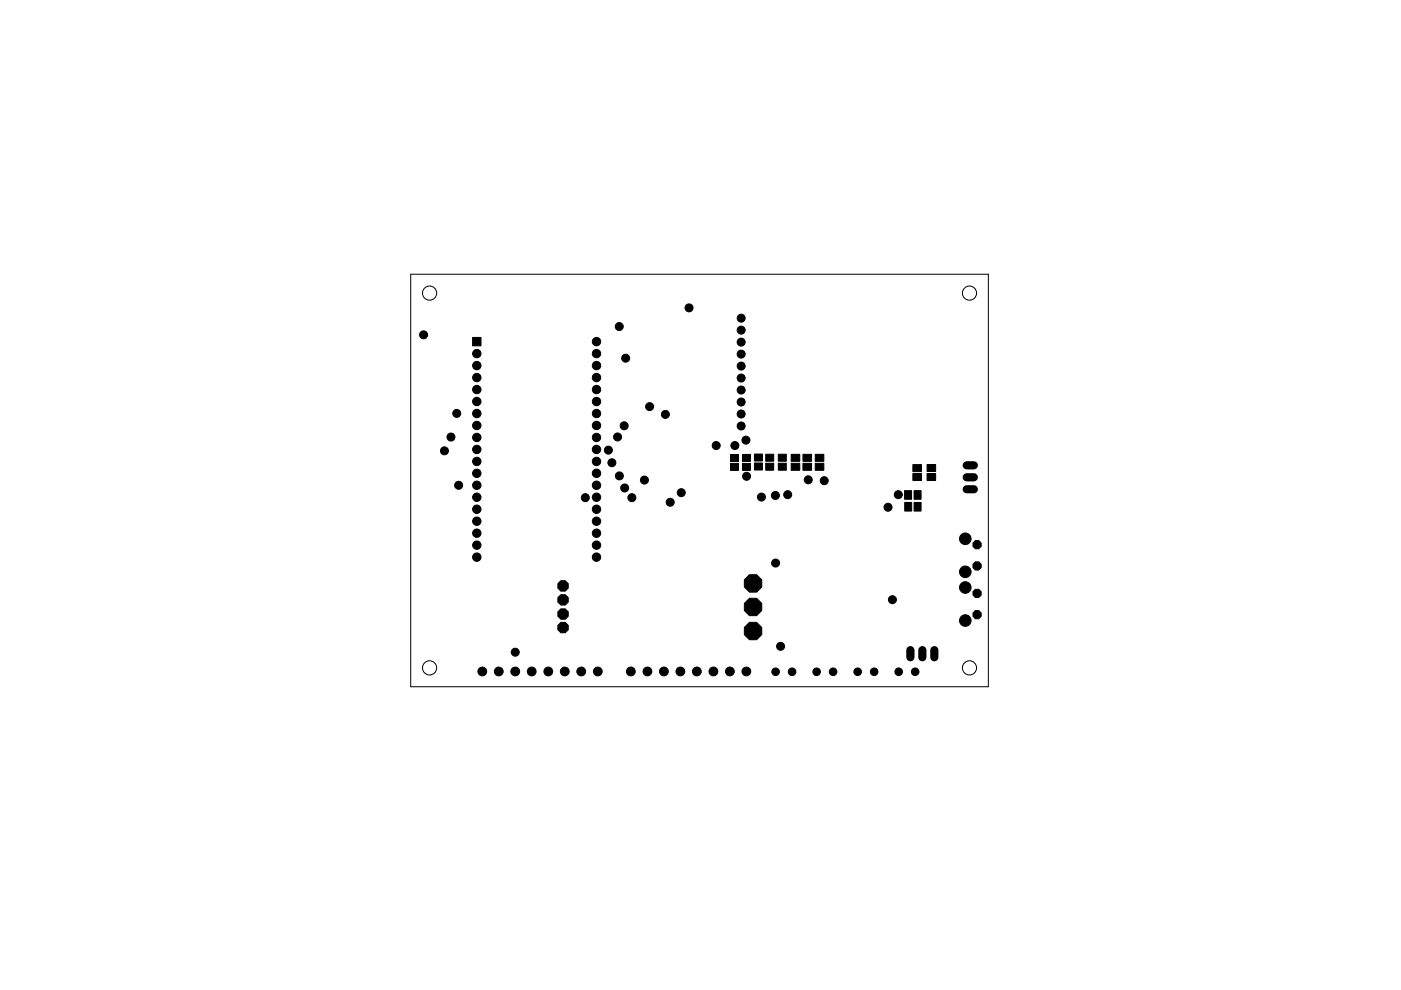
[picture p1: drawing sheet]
<svg xmlns="http://www.w3.org/2000/svg" width="297mm" height="210mm" viewBox="0 0 297 210" stroke-linecap="round" stroke-linejoin="round" font-family="sans-serif">
<g fill="#000" stroke="#000" stroke-width=".21">
<circle cx="89.8" cy="71" r=".85"/>
<circle cx="101.1" cy="75" r=".89"/>
<circle cx="101.1" cy="77.5" r=".89"/>
<circle cx="126.5" cy="77.5" r=".89"/>
<circle cx="126.5" cy="72.4" r=".89"/>
<circle cx="126.5" cy="75" r=".89"/>
<circle cx="131.3" cy="69.2" r=".85"/>
<circle cx="132.7" cy="75.9" r=".85"/>
<circle cx="146.1" cy="65.3" r=".85"/>
<circle cx="157.1" cy="70" r=".85"/>
<circle cx="157.1" cy="75.1" r=".85"/>
<circle cx="157.1" cy="77.6" r=".85"/>
<circle cx="157.1" cy="67.5" r=".85"/>
<circle cx="157.1" cy="72.5" r=".85"/>
<circle cx="94.2" cy="95.6" r=".85"/>
<circle cx="95.6" cy="92.7" r=".85"/>
<circle cx="96.8" cy="87.7" r=".85"/>
<circle cx="101.1" cy="85.1" r=".89"/>
<circle cx="101.1" cy="80.1" r=".89"/>
<circle cx="101.1" cy="82.6" r=".89"/>
<circle cx="101.1" cy="97.8" r=".89"/>
<circle cx="101.1" cy="87.7" r=".89"/>
<circle cx="101.1" cy="92.8" r=".89"/>
<circle cx="101.1" cy="90.2" r=".89"/>
<circle cx="101.1" cy="95.3" r=".89"/>
<circle cx="126.5" cy="85.1" r=".89"/>
<circle cx="126.5" cy="80.1" r=".89"/>
<circle cx="126.5" cy="82.6" r=".89"/>
<circle cx="126.5" cy="87.7" r=".89"/>
<circle cx="126.5" cy="90.2" r=".89"/>
<circle cx="126.5" cy="95.3" r=".89"/>
<circle cx="126.5" cy="92.8" r=".89"/>
<circle cx="126.5" cy="97.8" r=".89"/>
<circle cx="129" cy="95.4" r=".85"/>
<circle cx="129.7" cy="98.1" r=".85"/>
<circle cx="130.9" cy="92.6" r=".85"/>
<circle cx="132.3" cy="90.3" r=".85"/>
<circle cx="137.7" cy="86.2" r=".85"/>
<circle cx="141.1" cy="87.9" r=".85"/>
<circle cx="151.8" cy="94.5" r=".85"/>
<circle cx="155.8" cy="94.5" r=".85"/>
<circle cx="157.1" cy="82.7" r=".85"/>
<circle cx="157.1" cy="87.8" r=".85"/>
<circle cx="157.1" cy="80.2" r=".85"/>
<circle cx="157.1" cy="85.2" r=".85"/>
<circle cx="157.1" cy="90.3" r=".85"/>
<circle cx="158.2" cy="93.3" r=".85"/>
<circle cx="97.2" cy="102.9" r=".85"/>
<circle cx="101.1" cy="100.4" r=".89"/>
<circle cx="101.1" cy="102.9" r=".89"/>
<circle cx="101.1" cy="105.4" r=".89"/>
<circle cx="101.1" cy="110.5" r=".89"/>
<circle cx="101.1" cy="113.1" r=".89"/>
<circle cx="101.1" cy="118.1" r=".89"/>
<circle cx="101.1" cy="108" r=".89"/>
<circle cx="101.1" cy="115.6" r=".89"/>
<circle cx="124.1" cy="105.5" r=".85"/>
<circle cx="126.5" cy="105.4" r=".89"/>
<circle cx="126.5" cy="108" r=".89"/>
<circle cx="126.5" cy="115.6" r=".89"/>
<circle cx="126.5" cy="118.1" r=".89"/>
<circle cx="126.5" cy="100.4" r=".89"/>
<circle cx="126.5" cy="102.9" r=".89"/>
<circle cx="126.5" cy="113.1" r=".89"/>
<circle cx="126.5" cy="110.5" r=".89"/>
<circle cx="131.3" cy="100.9" r=".85"/>
<circle cx="132.4" cy="103.5" r=".85"/>
<circle cx="134" cy="105.5" r=".85"/>
<circle cx="136.6" cy="101.8" r=".85"/>
<circle cx="142.1" cy="106.5" r=".85"/>
<circle cx="144.4" cy="104.5" r=".85"/>
<circle cx="158.3" cy="101" r=".85"/>
<circle cx="161.4" cy="105.4" r=".85"/>
<circle cx="164.4" cy="105.1" r=".85"/>
<circle cx="164.4" cy="119.4" r=".85"/>
<circle cx="167" cy="104.9" r=".85"/>
<circle cx="171.4" cy="101.7" r=".85"/>
<circle cx="174.8" cy="101.9" r=".85"/>
<circle cx="188.3" cy="107.5" r=".85"/>
<circle cx="190.5" cy="104.9" r=".85"/>
<circle cx="204.7" cy="114.2" r="1.23"/>
<circle cx="109.2" cy="138.3" r=".85"/>
<circle cx="165.5" cy="137" r=".85"/>
<circle cx="189.2" cy="127.1" r=".85"/>
<circle cx="204.7" cy="121.2" r="1.23"/>
<circle cx="204.7" cy="124.6" r="1.23"/>
<circle cx="204.7" cy="131.6" r="1.23"/>
<circle cx="102.3" cy="142.4" r=".93"/>
<circle cx="105.7" cy="142.4" r=".93"/>
<circle cx="109.2" cy="142.4" r=".93"/>
<circle cx="112.7" cy="142.4" r=".93"/>
<circle cx="116.2" cy="142.4" r=".93"/>
<circle cx="119.7" cy="142.4" r=".93"/>
<circle cx="123.2" cy="142.4" r=".93"/>
<circle cx="126.7" cy="142.4" r=".93"/>
<circle cx="133.8" cy="142.4" r=".93"/>
<circle cx="137.3" cy="142.4" r=".93"/>
<circle cx="140.8" cy="142.4" r=".93"/>
<circle cx="144.3" cy="142.4" r=".93"/>
<circle cx="147.7" cy="142.4" r=".93"/>
<circle cx="151.3" cy="142.4" r=".93"/>
<circle cx="154.7" cy="142.4" r=".93"/>
<circle cx="158.2" cy="142.4" r=".93"/>
<circle cx="164.4" cy="142.4" r=".8"/>
<circle cx="167.9" cy="142.4" r=".8"/>
<circle cx="173.1" cy="142.4" r=".8"/>
<circle cx="176.6" cy="142.4" r=".8"/>
<circle cx="181.8" cy="142.4" r=".8"/>
<circle cx="185.3" cy="142.4" r=".8"/>
<circle cx="190.5" cy="142.4" r=".8"/>
<circle cx="194" cy="142.4" r=".8"/>
</g>
<g fill="#000" stroke="#000" stroke-width=".21">
<path d="M100.2 71.5h1.8v1.8h-1.8zM154.9 98.3h1.7v1.4h-1.7zM154.9 96.4h1.7v1.5h-1.7zM157.4 96.4h1.7v1.4h-1.7zM157.4 98.3h1.7v1.4h-1.7zM160 98.2h1.6v1.5h-1.6zM160 96.3h1.6v1.4h-1.6zM162.3 98.2h1.7v1.5h-1.7zM162.3 96.3h1.7v1.5h-1.7zM165 98.2h1.7v1.5h-1.7zM165 96.3h1.7v1.5h-1.7zM167.7 98.2h1.9v1.5h-1.9z"/>
<path d="M167.7 96.3h1.9v1.5h-1.9zM170.2 98.2h1.9v1.5h-1.9zM170.2 96.3h1.9v1.5h-1.9zM172.8 98.2h1.9v1.5h-1.9zM172.8 96.3h1.9v1.5h-1.9zM193.5 98.5h1.9v1.5h-1.9zM196.6 98.5h1.8v1.5h-1.8zM191.8 104h1.5v1.9h-1.5zM191.8 106.5h1.5v1.9h-1.5zM193.5 100.4h1.9v1.5h-1.9zM193.8 104h1.5v1.9h-1.5zM193.8 106.5h1.5v1.9h-1.5z"/>
<path d="M196.6 100.4h1.8v1.5h-1.8z"/>
<circle cx="207.2" cy="115.5" r=".94"/>
<circle cx="207.2" cy="120" r=".94"/>
<circle cx="119.4" cy="124.2" r="1.2"/>
<circle cx="119.4" cy="127.2" r="1.2"/>
<circle cx="119.4" cy="130.2" r="1.2"/>
<circle cx="119.4" cy="133.1" r="1.2"/>
<circle cx="159.7" cy="123.7" r="1.99"/>
<circle cx="159.7" cy="133.8" r="1.99"/>
<circle cx="159.7" cy="128.7" r="1.99"/>
<circle cx="207.2" cy="125.8" r=".94"/>
<circle cx="207.2" cy="130.3" r=".94"/>
</g>
<path d="M205 98.7h1.5M205 103.7h1.5M205 101.2h1.5M193 137.8v1.6M195.6 137.8v1.6M198.1 137.8v1.6" fill="none" stroke="#000" stroke-width="1.7"/>
<g fill="none" stroke="#000" stroke-width=".21">
<path d="M87.1 58.1h122.4v87.5h-122.4z"/>
<circle cx="91.1" cy="62.1" r="1.5"/>
<circle cx="205.5" cy="62.1" r="1.5"/>
<circle cx="91.1" cy="141.6" r="1.5"/>
<circle cx="205.5" cy="141.6" r="1.5"/>
</g>
</svg>
